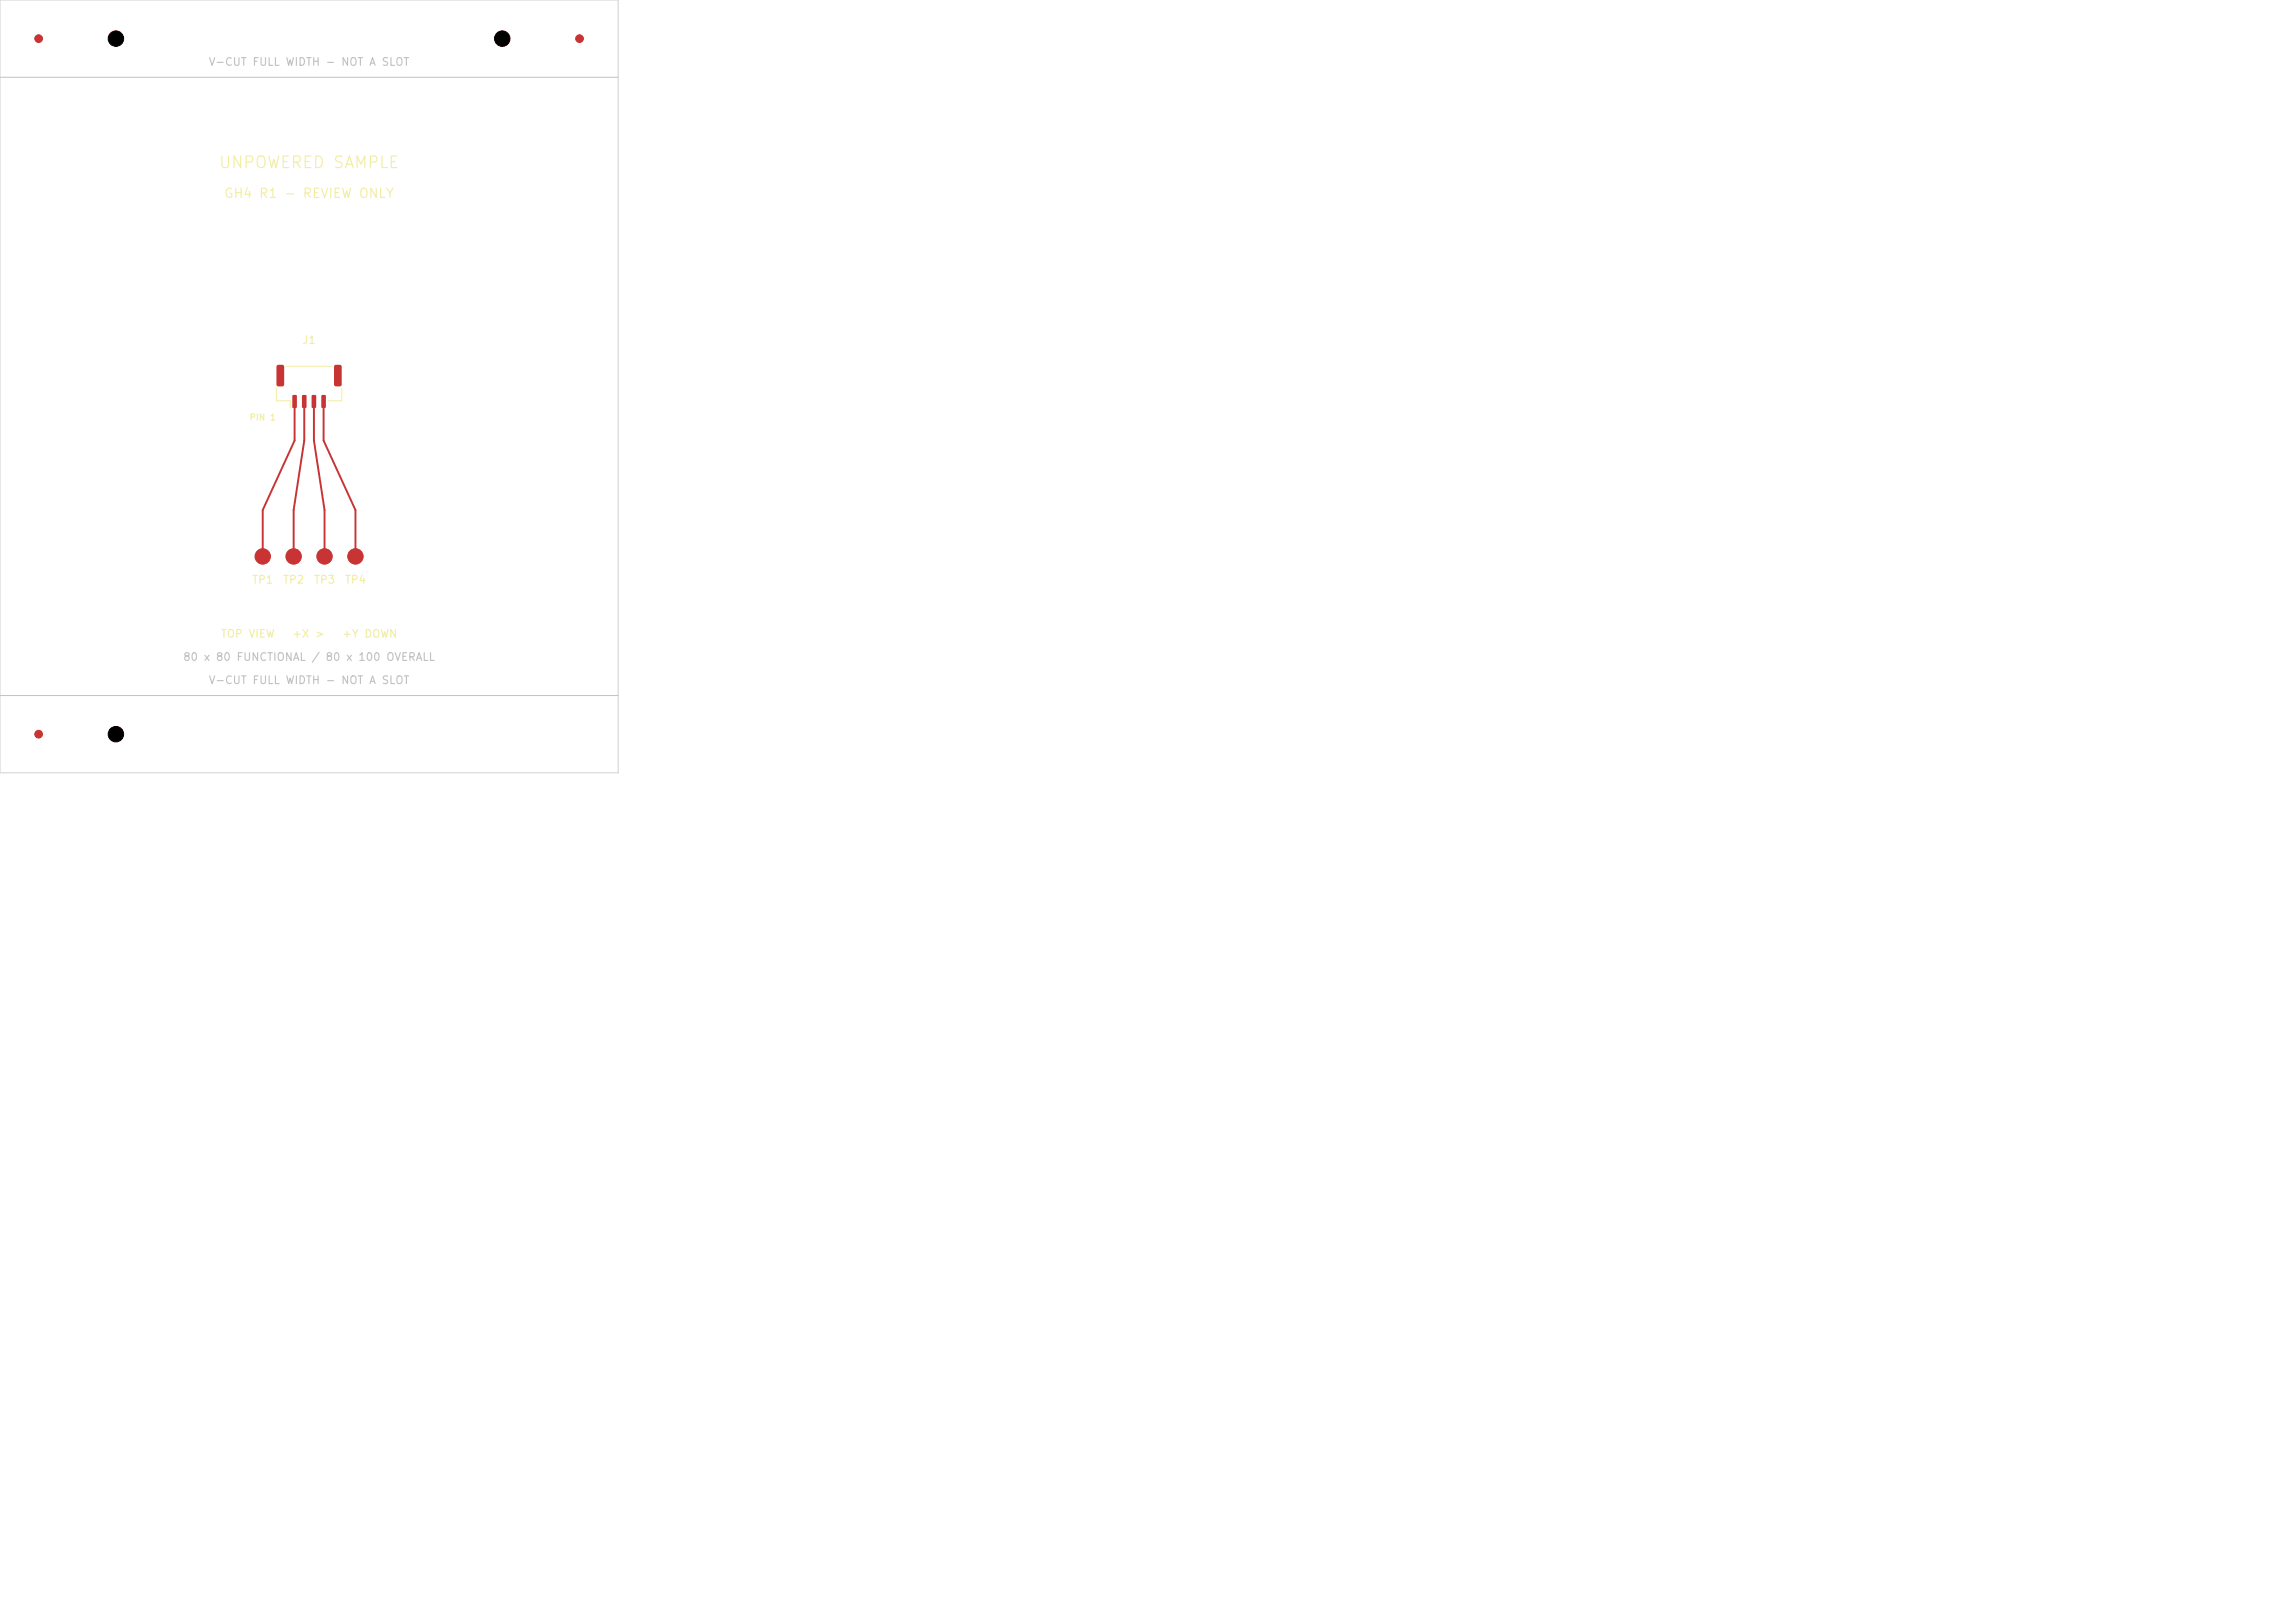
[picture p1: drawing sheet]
<svg xmlns="http://www.w3.org/2000/svg" width="297mm" height="210mm" viewBox="0 0 297 210" stroke-linecap="round" stroke-linejoin="round" font-family="sans-serif">
<defs><g id="words">
<text font-size="1.5" fill="#f2eda1" x="28.2" y="22.1">UNPOWERED SAMPLE</text>
<text font-size="1.2" fill="#f2eda1" x="28.9" y="25.9">GH4 R1 - REVIEW ONLY</text>
<g font-size="1" fill="#c2c2c2">
<text x="26.9" y="8.8">V-CUT FULL WIDTH - NOT A SLOT</text>
<text x="23.6" y="85.8">80 x 80 FUNCTIONAL / 80 x 100 OVERALL</text>
<text x="26.9" y="88.8">V-CUT FULL WIDTH - NOT A SLOT</text>
</g>
<g font-size="1" fill="#f2eda1">
<text x="39" y="44.8">J1</text>
<text x="32.5" y="75.8">TP1</text>
<text x="36.5" y="75.8">TP2</text>
<text x="40.5" y="75.8">TP3</text>
<text x="44.5" y="75.8">TP4</text>
<text x="28.5" y="82.8">TOP VIEW</text>
<text x="37.7" y="82.8">+X &gt;</text>
<text x="44.2" y="82.8">+Y DOWN</text>
</g>
<text font-size=".8" fill="#f2eda1" x="32.2" y="54.6">PIN 1</text>
</g></defs>
<g fill="#c83434">
<path d="M37.9 51.1h.4l.1 .1v1.5l-.1 .1h-.3l-.2-.1z"/>
<path d="M39.1 51.1h.4l.2 .1v1.5l-.1 .1h-.4l-.1-.1z"/>
<path d="M40.4 51.1h.4l.1 .1v1.5l-.1 .1h-.3l-.2-.1z"/>
<path d="M41.6 51.1h.4l.2 .1v1.5l-.1 .1h-.4l-.1-.1z"/>
<path d="M35.8 47.3l.7-.1 .3 .2v2.4l-.2 .2h-.6l-.2-.2v-2.3z"/>
<path d="M43.3 47.3l.7-.1 .2 .2v2.4l-.1 .2h-.6l-.3-.2v-2.3z"/>
</g>
<g fill="#c83434" stroke="#c83434" stroke-width=".13">
<circle cx="38" cy="72" r="1"/>
<circle cx="75" cy="5" r=".5"/>
<circle cx="34" cy="72" r="1"/>
<circle cx="5" cy="5" r=".5"/>
<circle cx="46" cy="72" r="1"/>
<circle cx="5" cy="95" r=".5"/>
<circle cx="42" cy="72" r="1"/>
</g>
<path d="M38.1 52v5l-4.1 9v6M39.4 52v5l-1.4 9v6M40.6 52v5l1.4 9v6M41.9 52v5l4.1 9v6" fill="none" stroke="#c83434" stroke-width=".25"/>
<path d="M35.8 50.3v1.6h1.8v.9M37 47.4h6M44.2 50.3v1.6h-1.8" fill="none" stroke="#f2eda1" stroke-width=".13"/>
<path d="M0 0h80v100h-80z" fill="none" stroke="#d0d2cd" stroke-width=".13"/>
<path d="M0 10h80M0 90h80" fill="none" stroke="#c2c2c2" stroke-width=".13"/>
<g fill="#000" stroke="#000" stroke-width=".13">
<circle cx="15" cy="5" r="1"/>
<circle cx="65" cy="5" r="1"/>
<circle cx="15" cy="95" r="1"/>
</g>
<use href="#words"/>
</svg>
